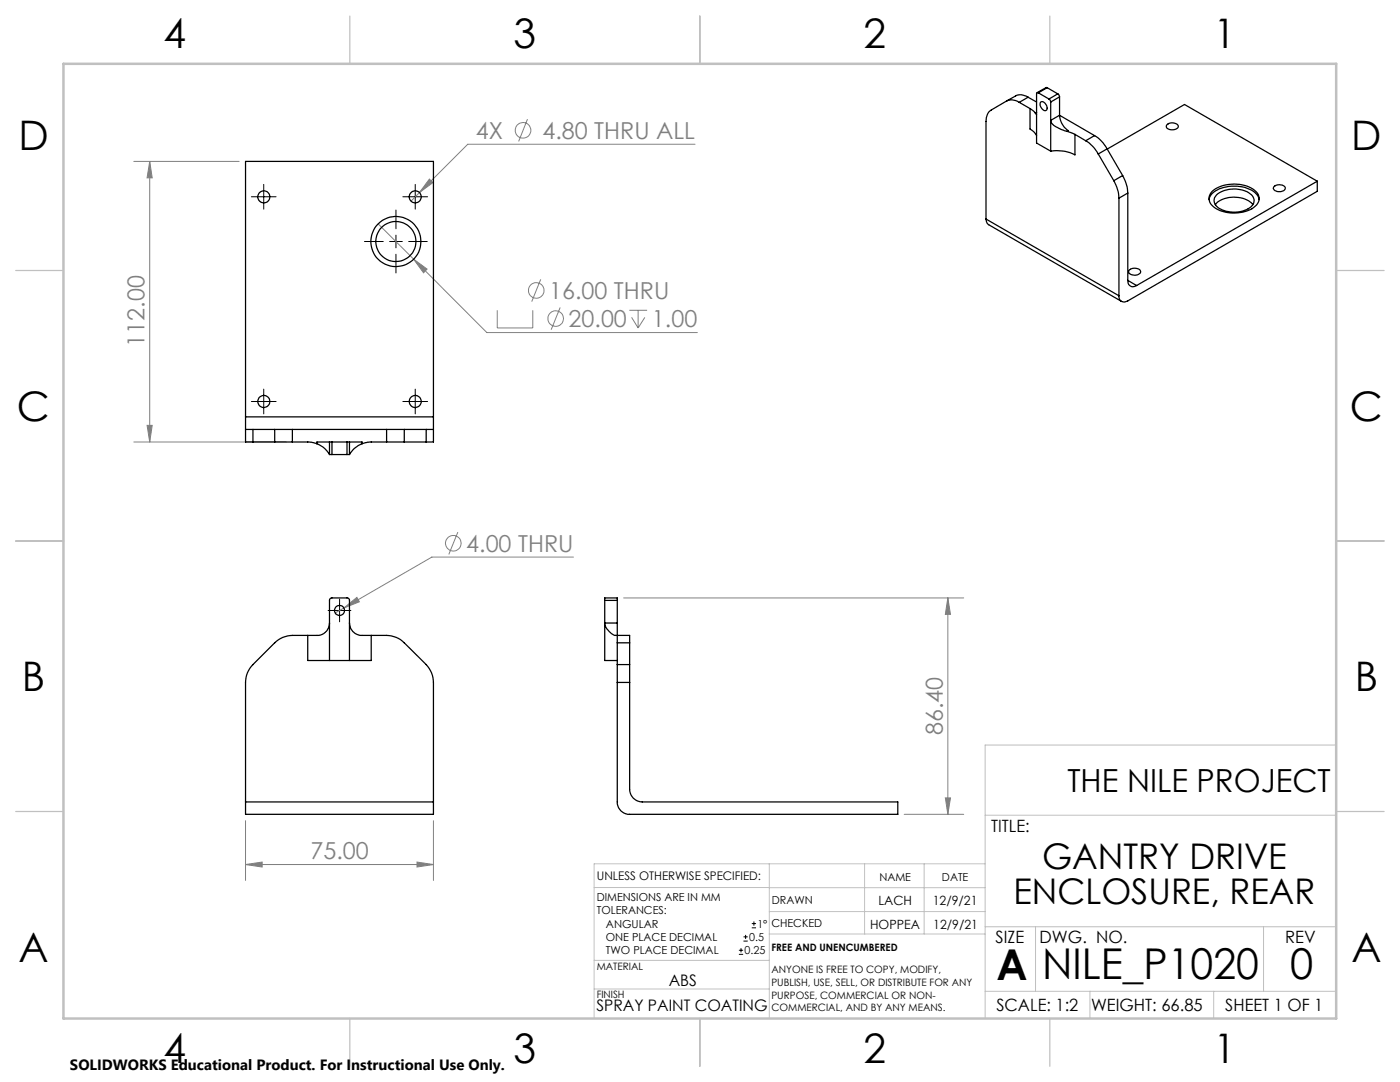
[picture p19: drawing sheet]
<svg xmlns="http://www.w3.org/2000/svg" width="279mm" height="216mm" viewBox="0 0 279 216" stroke-linecap="round" stroke-linejoin="round" font-family="sans-serif">
<defs><g id="words">
<g font-size="8.5">
<text x="198.9" y="195.5">A</text>
<text x="208" y="195.4">NILE_P1020</text>
<text x="257.4" y="195.4">0</text>
</g>
<g font-size="8.1">
<text x="32.7" y="9.7">4</text>
<text x="102.5" y="9.7">3</text>
<text x="172.4" y="9.7">2</text>
<text x="242.2" y="9.7">1</text>
<text x="3.7" y="30">D</text>
<text x="269.7" y="30">D</text>
<text x="3.4" y="83.9">C</text>
<text x="269.4" y="83.9">C</text>
<text x="4.4" y="137.9">B</text>
<text x="270.4" y="137.9">B</text>
<text x="3.7" y="191.9">A</text>
<text x="269.7" y="191.9">A</text>
<text x="32.7" y="212.2">4</text>
<text x="102.5" y="212.2">3</text>
<text x="172.4" y="212.2">2</text>
<text x="242.2" y="212.2">1</text>
</g>
<g font-size="7.1">
<text x="208" y="173.4">GANTRY DRIVE</text>
<text x="202.3" y="180.5">ENCLOSURE, REAR</text>
</g>
<text font-size="6.3" x="213" y="158">THE NILE PROJECT</text>
<g font-size="4.7" fill="#808080">
<text x="95" y="27.7">4X</text>
<text x="108.3" y="27.7">4.80 THRU ALL</text>
<text x="109.6" y="59.6">16.00 THRU</text>
<text x="113.5" y="65.3">20.00</text>
<text x="130.1" y="65.3">1.00</text>
<text x="28.9" y="69.1" transform="rotate(-90 28.9 69.1)">112.00</text>
<text x="93.1" y="110.1">4.00 THRU</text>
<text x="188.2" y="146.7" transform="rotate(-90 188.2 146.7)">86.40</text>
<text x="62" y="171.5">75.00</text>
</g>
<g font-size="3.4">
<text x="197.8" y="166">TITLE:</text>
<text x="198.7" y="188.1">SIZE</text>
<text x="207.5" y="188.1">DWG. NO.</text>
<text x="256.5" y="188.2">REV</text>
<text x="198.8" y="201.7">SCALE: 1:2</text>
<text x="217.7" y="201.8">WEIGHT: 66.85</text>
<text x="244.5" y="201.7">SHEET 1 OF 1</text>
</g>
<g font-size="3.2">
<text x="133.4" y="196.7">ABS</text>
<text x="119" y="201.8">SPRAY PAINT COATING</text>
</g>
<text font-size="3" x="14" y="213.5">SOLIDWORKS Educational Product. For Instructional Use Only.</text>
<g font-size="2.5">
<text x="173.7" y="185.4">HOPPEA</text>
<text x="175.3" y="180.6">LACH</text>
<text x="186.2" y="180.6">12/9/21</text>
<text x="186.3" y="185.3">12/9/21</text>
</g>
<text font-size="2.4" x="119.1" y="175.6">UNLESS OTHERWISE SPECIFIED:</text>
<g font-size="2.2">
<text x="119.1" y="179.8">DIMENSIONS ARE IN MM</text>
<text x="175.5" y="175.9">NAME</text>
<text x="188" y="175.9">DATE</text>
<text x="119.1" y="182.5">TOLERANCES:</text>
<text x="120.9" y="185.1">ANGULAR</text>
<text x="151.2" y="185.1">1°</text>
<text x="154" y="185">CHECKED</text>
<text x="154" y="180.3">DRAWN</text>
<text x="120.9" y="187.8">ONE PLACE DECIMAL</text>
<text x="120.9" y="190.4">TWO PLACE DECIMAL</text>
<text x="148.6" y="190.4">0.25</text>
<text x="149.5" y="187.8">0.5</text>
</g>
<g font-size="2">
<text x="154" y="189.8">FREE AND UNENCUMBERED</text>
<text x="119.1" y="193.5">MATERIAL</text>
<text x="154" y="194.2">ANYONE IS FREE TO COPY, MODIFY,</text>
<text x="154" y="196.7">PUBLISH, USE, SELL, OR DISTRIBUTE FOR ANY</text>
<text x="119.1" y="199.2">FINISH</text>
<text x="154" y="199.2">PURPOSE, COMMERCIAL OR NON-</text>
<text x="154" y="201.8">COMMERCIAL, AND BY ANY MEANS.</text>
</g>
</g></defs>
<g fill="none" stroke="#808080" stroke-width=".2">
<path d="M26.7 32.2h21M29.9 32.2l.5 3.3h-1zM29.9 32.2v56M83.7 38.4l-1.7 1.7M85.7 35.7l.7 .7-2.7 2zM105.3 23.8l-1.8 4.4M138.7 28.8h-45.4l-9.6 9.6M75.5 44.7l7 7M82.5 51.7l2.7 2-.7 .7zM82.5 51.7l14.7 14.7h42M107.9 55.7l-1.8 4.5M99.2 61.9v3.5h7.1v-3.5"/>
<path d="M111.8 61.3l-1.8 4.5M125.6 61.9h3.6M126 63.3l1.4 2.1M127.4 61.9v3.5M128.7 63.3l-1.3 2.1M26.7 88.2h30.4M29.4 84.9h1l-.5 3.3zM91.4 106.2l-1.8 4.4M114.4 111.2h-28.2l-17.6 10.1M124.5 119.3h67.8M189.2 119.3v43.2M189.2 119.3l.5 3.3h-1z"/>
<path d="M68.6 121.3l2.6-2.1 .5 .9zM68.6 121.3l-1.7 1M188.7 159.2h1l-.5 3.3zM49 172.5l3.3-.5v1zM49 163.8v11.9M49 172.5h37.5M83.2 172l3.3 .5-3.3 .5zM86.5 163.8v11.9M180.4 162.5h11.9"/>
<circle cx="104.4" cy="26" r="1.56"/>
<circle cx="107" cy="58" r="1.55"/>
<circle cx="110.9" cy="63.6" r="1.55"/>
<circle cx="90.5" cy="108.4" r="1.55"/>
</g>
<g fill="none" stroke="#000" stroke-width=".2">
<path d="M50.2 39.3h4.9M52.6 36.8v4.9M80.4 39.3h4.9M82.9 36.8v4.9M72.7 48.2h3.8M77.8 48.2h2.5M79 41.9v3.7M79 46.9v2.6M79 50.7v3.8M81.6 48.2h3.7M52.6 77.6v5M82.9 77.6v5"/>
<path d="M50.2 80.1h4.9M80.4 80.1h4.9M67.8 119.5v4.6M65.5 121.8h4.5M147.5 190.4h.8M147.5 189.6h.8M147.9 189.2v.8M148.4 187.8h.8M148.4 186.9h.8M148.8 186.5v.9M150 185.1h.9M150 184.3h.9"/>
<path d="M150.5 183.9v.8"/>
</g>
<g fill="none" stroke="#c0c0c0" stroke-width=".2">
<path d="M266.7 148.7h-70.1v54.5M118.6 177.1h34.9M153.5 172.4v30.8M153.5 177.1h43.1M172.5 172.4v14M184.4 172.4v14M196.6 172.4h-78v30.8M196.6 162.7h70.1M118.6 197.3h34.9M118.6 191.6h34.9M153.5 186.4h43.1M153.5 181.9h43.1"/>
<path d="M196.6 197.8h70.1M196.6 184.9h70.1M206.7 184.9v12.9M217.5 197.8v5.4M242.2 197.8v5.4M252.2 184.9v12.9"/>
</g>
<path d="M69.8 3.2v9.5M139.7 3.2v9.5M209.5 3.2v9.5M3.1 54h9.6M266.7 54h9.5M3.1 107.9h9.6M266.7 107.9h9.5M3.1 161.9h9.6M266.7 161.9h9.5M69.8 203.2v9.6M139.7 203.2v9.6M209.5 203.2v9.6" fill="none" stroke="#c0c0c0" stroke-width=".25"/>
<path d="M12.7 12.7h254v190.5h-254z" fill="none" stroke="#c0c0c0" stroke-width=".5"/>
<g fill="#808080">
<path d="M49 172.5l3.3-.5v1zM83.2 172l3.3 .5-3.3 .5zM68.6 121.3l3.1-1.2-.5-.9zM85.7 35.7l-2 2.7 2.7-2zM82.5 51.7l2 2.7 .7-.7z"/>
<path d="M188.7 159.2h1l-.5 3.3zM189.2 119.3l.5 3.3h-1z"/>
<path d="M29.9 32.2l.5 3.3h-1zM29.4 84.9h1l-.5 3.3z"/>
</g>
<g fill="none" stroke="#000" stroke-width=".25">
<path d="M205.2 19.4a2.36 2.36 0 0 0-2.5-.2l-1.8 .9M205.2 19.4l-1.8 1M205.2 19.4l1.7 1M207.2 18.5a.21 .21 0 0 0-.2 0 .21 .21 0 0 0-.1 .2v9.8l2.8 1.7M207.2 18.5l2.1 1.3M209 17.5h-.2l-1.8 1M209 17.5l-1.8 1M209 17.5l2.1 1.2M209.3 19.8l.4 .6M211.1 18.7l.4 .6M211.1 18.7l-1.8 1.1M211.5 19.3l-1.8 1.1"/>
<path d="M211.5 19.3v3.7M200.9 20.1l-3.1 1.8a2.52 2.52 0 0 0-1 2.3v19.5M200.9 20.1a2.49 2.49 0 0 1 2.5 .3M203.4 20.4l2.2 1.3M205.6 21.7l1 .8M205.6 21.7v4.1l.7 .5 .6 .7M206.6 22.5l.3 .4M206.9 22.4l-.3 .1M207.8 20.3a1.17 1.17 0 0 1 1 1.7 1.16 1.16 0 0 1-1.2-1.4zM209.7 20.4v9.8M211.5 23l-1.8 1a2.39 2.39 0 0 0 1.7 1.6l1.6 .6M211.5 23a3.9 3.9 0 0 0 1.7 3.1l-.2 .1"/>
<path d="M211.5 23l6.9 4.1M213 26.2l1.5 .6M214.5 26.8v4.1a7.5 7.5 0 0 0-4.8-.7M214.5 26.8l2.2 1.3M216.7 28.1a6.8 6.8 0 0 1 2.5 2.6M218.4 27.1a6.8 6.8 0 0 1 2.5 2.6M218.4 27.1l-1.7 1M219.2 30.7l3.1 5.4M220.9 29.7l-1.7 1M220.9 29.7l3.1 5.3M221 29.7l15.4-8.9 26.5 15.4M222.3 36.1a7.8 7.8 0 0 1 1 3.4"/>
<path d="M223.3 39.5v19.5M224 35a7.8 7.8 0 0 1 1.1 3.5M224 35l-1.7 1.1M225.1 38.5l-1.8 1M225.1 38.5v17.5M232.9 24.8a1.47 1.47 0 0 1 2.3 .4 1.43 1.43 0 0 1-2.4 .1zM241.3 39.8a3.1 3.1 0 0 1 2.5-2.3 7.2 7.2 0 0 1 6.9 1.2l.4 .5 .2 .6M241.9 38.2a7.2 7.2 0 0 1 8.8 0 1.96 1.96 0 0 1-.5 3.2 7.3 7.3 0 0 1-8.2-.3 1.93 1.93 0 0 1-.1-2.9zM243 38.7a5.7 5.7 0 0 1 7 .4 1.67 1.67 0 0 1-.9 2.6 5.8 5.8 0 0 1-6.4-.6 1.55 1.55 0 0 1 .3-2.4zM254.3 37.2a1.6 1.6 0 0 1 2.2 .2 1.15 1.15 0 0 1-1.7 .8 .61 .61 0 0 1-.6-.3 .61 .61 0 0 1 .1-.7zM262.9 36.2v2l-37.8 21.8a1.09 1.09 0 0 1-1.3 .1 1.09 1.09 0 0 1-.5-1.1M262.9 36.2l-36.1 20.8"/>
<path d="M196.8 43.7l.2 .8 .3 .3 26.5 15.3M196.8 43.7l26.5 15.3M225.1 56a1.09 1.09 0 0 0 .5 1.1 1.09 1.09 0 0 0 1.2-.1M225.1 56l1.7 1M225.4 53.8a1.59 1.59 0 0 1 2.2 .3 .99 .99 0 0 1-1.4 .8 .7 .7 0 0 1-.8-.2 .7 .7 0 0 1 0-.9zM242.5 40.9a5.2 5.2 0 0 1 5.6-1.3l1.1 .5 .8 .8M49 85.7v2.5h1.5M49 85.7h1.5M49 83.2v2.5M49 83.2v-51h37.5v51M49 83.2h37.5M50.5 88.2h4.3"/>
<path d="M50.5 85.7h4.3M50.5 85.7v2.5M54.8 85.7h3.5M54.8 88.2h3.5M54.8 85.7v2.5M58.3 88.2h3.4l1.6 .3M58.3 85.7v2.5M58.3 85.7h18.9M63.3 88.5a4.9 4.9 0 0 1 2.5 2.2M65.8 88.2h.5M65.8 90.7h.5M65.8 88.2h-2.5v.3"/>
<path d="M65.8 88.2v2.5M66.3 88.2v2.5M66.3 88.2h3M66.3 90.7h3M69.3 88.2h.4M69.3 90.7h.4M69.3 88.2v2.5M69.7 88.2h2.5v.3M69.7 88.2v2.5M72.2 88.5a4.7 4.7 0 0 0-2.4 2.2h-.1M77.2 88.2h3.5M77.2 85.7h3.5"/>
<path d="M77.2 88.2h-3.4l-1.6 .3M77.2 85.7v2.5M80.7 88.2h4.4M80.7 85.7v2.5M80.7 85.7h4.4M85.1 85.7h1.4M85.1 85.7v2.5M86.5 85.7v2.5h-1.4M86.5 83.2v2.5M120.7 119.8v12h2.5M120.7 119.8v-.5h2.5v.5M120.7 119.8h2.5"/>
<path d="M123.2 119.8v4.5M61.4 126.8v5h4.4M61.4 126.8h-3.1a5 5 0 0 0-3.5 1.5l-4.3 4.3a5 5 0 0 0-1.5 3.6v23.8M65.8 124.3a2.67 2.67 0 0 1-3.4 2.5h-1M65.8 131.8v-12.1l.3-.4h3.3l.3 .4v12.1M65.8 131.8h3.9M69.7 124.3a2.62 2.62 0 0 0 3.2 2.5h1.2M74.1 126.8v5h-4.4M74.1 126.8h3.1a5 5 0 0 1 3.5 1.5l4.4 4.3a5.2 5.2 0 0 1 1.4 3.6v23.8M123.2 136.2v23.8a2.41 2.41 0 0 0 2.5 2.5h53.5v-2.5h-51a2.53 2.53 0 0 1-2.5-2.5v-21.3M123.2 132.6v3.6M123.2 126.8h2.5v1.5"/>
<path d="M123.2 126.8v1.5M123.2 124.3h-2.5a2.74 2.74 0 0 0 2.5 2.5M123.2 124.3v2.5M123.2 136.2h2.5M123.2 128.3v4.3M123.2 132.6h2.5M123.2 128.3h2.5M125.7 132.6v3.6M125.7 128.3v4.3M49 160v2.5h37.5v-2.5M49 160h37.5"/>
<circle cx="52.6" cy="39.3" r="1.21"/>
<circle cx="82.9" cy="39.3" r="1.2"/>
<circle cx="79" cy="48.2" r="4"/>
<circle cx="79" cy="48.2" r="5"/>
<circle cx="52.6" cy="80.1" r="1.21"/>
<circle cx="82.9" cy="80.1" r="1.2"/>
<circle cx="67.8" cy="121.8" r="1"/>
</g>
<use href="#words"/>
</svg>
